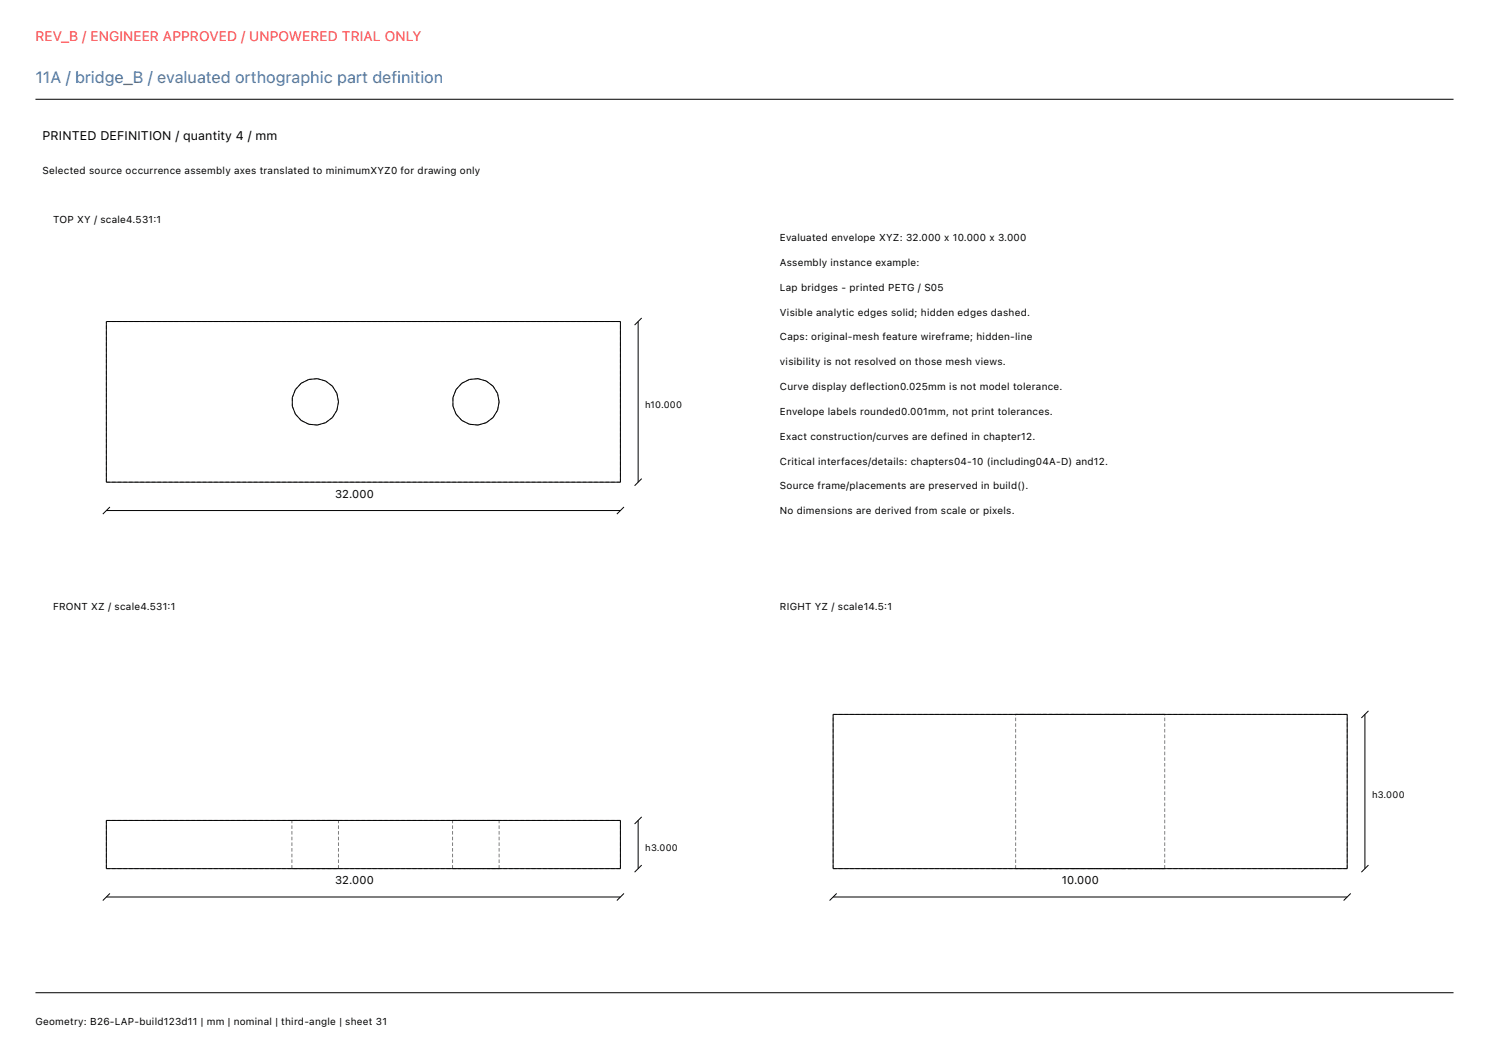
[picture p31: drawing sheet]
<svg xmlns="http://www.w3.org/2000/svg" width="420mm" height="297mm" viewBox="0 0 420 297" stroke-linecap="round" stroke-linejoin="round" font-family="sans-serif">
<defs><g id="words">
<text font-size="4.6" fill="#416e9e" x="10" y="23.4">11A / bridge_B / evaluated orthographic part definition</text>
<text font-size="3.9" fill="#ff383c" x="10" y="11.7">REV_B / ENGINEER APPROVED / UNPOWERED TRIAL ONLY</text>
<text font-size="3.5" x="12" y="39.4">PRINTED DEFINITION / quantity 4 / mm</text>
<g font-size="3.2">
<text x="94.5" y="140.4">32.000</text>
<text x="94.5" y="249.4">32.000</text>
<text x="299.5" y="249.4">10.000</text>
</g>
<g font-size="2.8">
<text x="12" y="49">Selected source occurrence assembly axes translated to minimumXYZ0 for drawing only</text>
<text x="15" y="63">TOP XY / scale4.531:1</text>
<text x="220" y="68">Evaluated envelope XYZ: 32.000 x 10.000 x 3.000</text>
<text x="220" y="75">Assembly instance example:</text>
<text x="220" y="82">Lap bridges - printed PETG / S05</text>
<text x="220" y="89">Visible analytic edges solid; hidden edges dashed.</text>
<text x="220" y="96">Caps: original-mesh feature wireframe; hidden-line</text>
<text x="220" y="103">visibility is not resolved on those mesh views.</text>
<text x="220" y="110">Curve display deflection0.025mm is not model tolerance.</text>
<text x="220" y="117">Envelope labels rounded0.001mm, not print tolerances.</text>
<text x="220" y="124">Exact construction/curves are defined in chapter12.</text>
<text x="220" y="131">Critical interfaces/details: chapters04-10 (including04A-D) and12.</text>
<text x="220" y="138">Source frame/placements are preserved in build().</text>
<text x="220" y="145">No dimensions are derived from scale or pixels.</text>
<text x="15" y="172">FRONT XZ / scale4.531:1</text>
<text x="220" y="172">RIGHT YZ / scale14.5:1</text>
<text x="10" y="289">Geometry: B26-LAP-build123d11 | mm | nominal | third-angle | sheet 31</text>
</g>
<g font-size="2.6">
<text x="182" y="115.2">h10.000</text>
<text x="387" y="225.1">h3.000</text>
<text x="182" y="240.1">h3.000</text>
</g>
</g></defs>
<g fill="none" stroke="#000" stroke-width=".28">
<path d="M10 28h400M30 90.7h145v45.3h-145zM180 90.7v45.3M181 89.7l-2 2M181 135l-2 2M30 144h145M31 143l-2 2M176 143l-2 2M235 201.5h145v43.5h-145zM385 201.5v43.5M386 200.5l-2 2M30 231.4h145v13.6h-145z"/>
<path d="M180 231.4v13.6M181 230.4l-2 2M30 253h145M31 252l-2 2M176 252l-2 2M181 244l-2 2M235 253h145M236 252l-2 2M381 252l-2 2M386 244l-2 2M10 280h400"/>
<circle cx="88.9" cy="113.3" r="6.6"/>
<circle cx="134.2" cy="113.3" r="6.6"/>
</g>
<g fill="none" stroke="#7f7f7f" stroke-width=".28" stroke-dasharray="1 .6" stroke-linecap="butt">
<path d="M30 90.7h145M82.4 112.1v2.5M82.4 114.6l.9 2.2M83.3 109.9l-.9 2.2M83.3 116.8l1.6 1.8M84.9 108.1l-1.6 1.8M84.9 118.6l2.2 1.1M87.1 107l-2.2 1.1M87.1 119.7l2.4 .2M89.5 106.8l-2.4 .2M89.5 119.9l2.3-.7M91.8 107.5l-2.3-.7"/>
<path d="M91.8 119.2l2-1.4M93.8 108.9l-2-1.4M93.8 117.8l1.2-2.1M95 111l-1.2-2.1M95 115.7l.5-2.4M95.5 113.3l-.5-2.3M127.8 112.1v2.5M127.8 114.6l.8 2.2M128.6 109.9l-.8 2.2M128.6 116.8l1.7 1.8M130.3 108.1l-1.7 1.8M130.3 118.6l2.1 1.1"/>
<path d="M132.4 107l-2.1 1.1M132.4 119.7l2.4 .2M134.8 106.8l-2.4 .2M134.8 119.9l2.3-.7M137.1 107.5l-2.3-.7M137.1 119.2l2-1.4M139.1 108.9l-2-1.4M139.1 117.8l1.2-2.1M140.3 111l-1.2-2.1M140.3 115.7l.5-2.4M140.8 113.3l-.5-2.3M30 136v-45.3"/>
<path d="M30 136h145M175 136v-45.3M235 201.5h145M286.5 201.5h.1M286.6 201.5h.4M287 201.5h-.5M287 201.5h.7M287.7 201.5h.9M288.6 201.5h-1.6M288.6 201.5h1.1M289.7 201.5h1.4M291.1 201.5h-2.5"/>
<path d="M291.1 201.5h1.5M292.6 201.5h1.8M294.4 201.5h-3.3M294.4 201.5h1.9M296.3 201.5h2.1M298.4 201.5h-4M298.4 201.5h2.2M300.6 201.5h2.2M302.8 201.5h-4.4M302.8 201.5h2.3M305.1 201.5h2.4M307.5 201.5h2.4"/>
<path d="M307.5 201.5h-4.7M309.9 201.5h2.3M312.2 201.5h2.2M312.2 201.5h-4.7M314.4 201.5h2.2M316.6 201.5h2.1M316.6 201.5h-4.4M318.7 201.5h1.9M320.6 201.5h1.8M320.6 201.5h-4M322.4 201.5h1.5M323.9 201.5h1.4"/>
<path d="M323.9 201.5h-3.3M325.3 201.5h1.1M326.4 201.5h.9M326.4 201.5h-2.5M327.3 201.5h.7M328 201.5h.4M328 201.5h-1.6M328.4 201.5h.1M328.5 201.5h-.5M30 231.4h145M82.5 231.4h-.2M83 231.4h-.5"/>
<path d="M83.8 231.4h-.8M84.8 231.4h-1M86.1 231.4h-1.3M87.4 231.4h-1.3M88.9 231.4h-1.5M90.4 231.4h-1.5M91.8 231.4h-1.4M93 231.4h-1.2M94 231.4h-1M94.8 231.4h-.8M95.3 231.4h-.5M95.5 231.4h-.2"/>
<path d="M127.8 231.4h-.2M128.3 231.4h-.5M129.1 231.4h-.8M130.1 231.4h-1M131.4 231.4h-1.3M132.8 231.4h-1.4M134.2 231.4h-1.4M135.7 231.4h-1.5M137.1 231.4h-1.4M138.3 231.4h-1.2M139.4 231.4h-1.1M140.1 231.4h-.7"/>
<path d="M140.6 231.4h-.5M140.8 231.4h-.2M30 245v-13.6M30 245h145M82.3 245v-13.6M82.5 245h-.2M83 245h-.5M83.8 245h-.8M84.8 245h-1M86.1 245h-1.3M87.4 245h-1.3M88.9 245h-1.5"/>
<path d="M90.4 245h-1.5M91.8 245h-1.4M93 245h-1.2M94 245h-1M94.8 245h-.8M95.3 245h-.5M95.5 245h-.2M95.5 245v-13.6M127.6 245v-13.6M127.8 245h-.2M128.3 245h-.5M129.1 245h-.8"/>
<path d="M130.1 245h-1M131.4 245h-1.3M132.8 245h-1.4M134.2 245h-1.4M135.7 245h-1.5M137.1 245h-1.4M138.3 245h-1.2M139.4 245h-1.1M140.1 245h-.7M140.6 245h-.5M140.8 245h-.2M140.8 245v-13.6"/>
<path d="M175 245v-13.6M235 245v-43.5M235 245h145M286.5 245h.1M286.5 245v-43.5M286.6 245h.4M287 245h-.5M287 245h.7M287.7 245h.9M288.6 245h-1.6M288.6 245h1.1M289.7 245h1.4"/>
<path d="M291.1 245h-2.5M291.1 245h1.5M292.6 245h1.8M294.4 245h-3.3M294.4 245h1.9M296.3 245h2.1M298.4 245h-4M298.4 245h2.2M300.6 245h2.2M302.8 245h-4.4M302.8 245h2.3M305.1 245h2.4"/>
<path d="M307.5 245h2.4M307.5 245h-4.7M309.9 245h2.3M312.2 245h2.2M312.2 245h-4.7M314.4 245h2.2M316.6 245h2.1M316.6 245h-4.4M318.7 245h1.9M320.6 245h1.8M320.6 245h-4M322.4 245h1.5"/>
<path d="M323.9 245h1.4M323.9 245h-3.3M325.3 245h1.1M326.4 245h.9M326.4 245h-2.5M327.3 245h.7M328 245h.4M328 245h-1.6M328.4 245h.1M328.5 245h-.5M328.5 245v-43.5M380 245v-43.5"/>
</g>
<use href="#words"/>
</svg>
